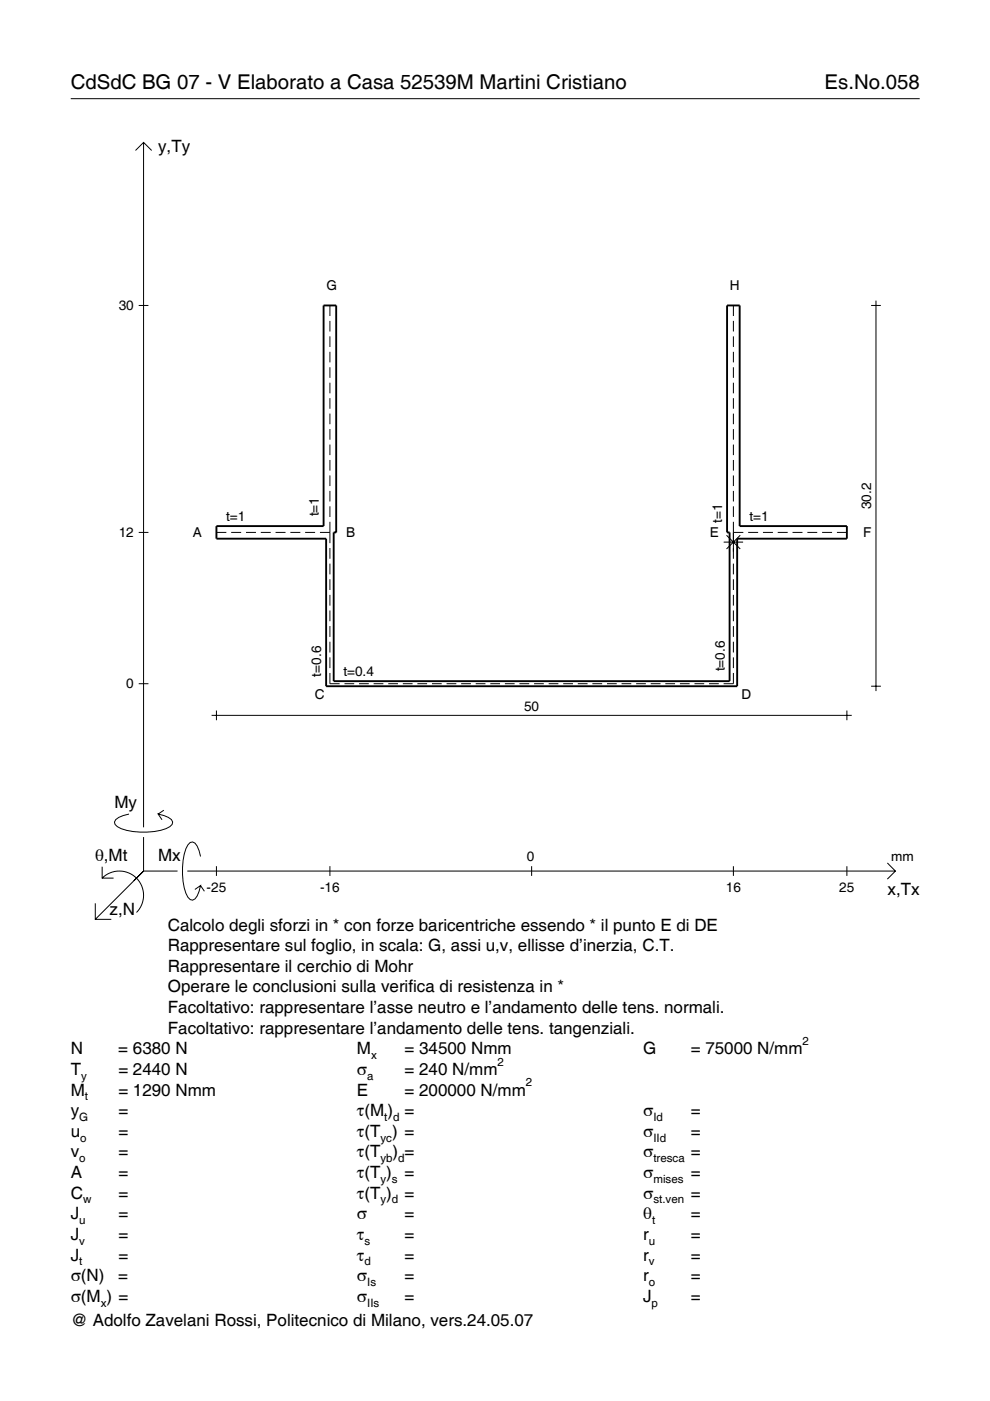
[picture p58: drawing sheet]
<svg xmlns="http://www.w3.org/2000/svg" width="210mm" height="297mm" viewBox="0 0 210 297" stroke-linecap="round" stroke-linejoin="round" font-family="sans-serif">
<defs><g id="words">
<g font-size="4.3">
<text x="15" y="18.9">CdSdC BG 07 - V Elaborato a Casa 52539M Martini Cristiano</text>
<text x="174.8" y="18.9">Es.No.058</text>
</g>
<g font-size="3.6">
<text x="33.5" y="32.3">y,Ty</text>
<text x="24.3" y="171.3">My</text>
<text x="20.1" y="182.6">θ,Mt</text>
<text x="33.5" y="182.6">Mx</text>
<text x="188.2" y="189.8">x,Tx</text>
<text x="23.2" y="193.9">z,N</text>
<text x="35.6" y="197.3">Calcolo degli sforzi in * con forze baricentriche essendo * il punto E di DE</text>
<text x="35.6" y="201.7">Rappresentare sul foglio, in scala: G, assi u,v, ellisse d’inerzia, C.T.</text>
<text x="35.6" y="206">Rappresentare il cerchio di Mohr</text>
<text x="35.6" y="210.4">Operare le conclusioni sulla verifica di resistenza in *</text>
<text x="35.6" y="214.8">Facoltativo: rappresentare l’asse neutro e l’andamento delle tens. normali.</text>
<text x="35.6" y="219.2">Facoltativo: rappresentare l’andamento delle tens. tangenziali.</text>
<text x="15" y="223.5">N</text>
<text x="15" y="227.9">T</text>
<text x="25.1" y="223.5">= 6380 N</text>
<text x="25.1" y="227.9">= 2440 N</text>
<text x="75.7" y="227.9">σ</text>
<text x="75.7" y="223.5">M</text>
<text x="85.8" y="223.5">= 34500 Nmm</text>
<text x="85.8" y="227.9">= 240 N/mm</text>
<text x="136.4" y="223.5">G</text>
<text x="146.5" y="223.5">= 75000 N/mm</text>
<text x="15" y="232.3">M</text>
<text x="25.1" y="232.3">= 1290 Nmm</text>
<text x="75.7" y="232.3">E</text>
<text x="85.8" y="232.3">= 200000 N/mm</text>
<text x="15" y="236.7">y</text>
<text x="25.1" y="236.7">=</text>
<text x="75.7" y="236.7">τ(M ) =</text>
<text x="136.4" y="236.7">σ</text>
<text x="146.5" y="236.7">=</text>
<text x="15" y="241">u</text>
<text x="15" y="245.4">v</text>
<text x="25.1" y="241">=</text>
<text x="25.1" y="245.4">=</text>
<text x="75.7" y="241">τ(T ) =</text>
<text x="75.7" y="245.4">τ(T</text>
<text x="83.3" y="245.4">) =</text>
<text x="136.4" y="241">σ</text>
<text x="136.4" y="245.4">σ</text>
<text x="146.5" y="241">=</text>
<text x="146.5" y="245.4">=</text>
<text x="15" y="249.8">A</text>
<text x="25.1" y="249.8">=</text>
<text x="75.7" y="249.8">τ(T )</text>
<text x="85.8" y="249.8">=</text>
<text x="136.4" y="249.8">σ</text>
<text x="146.5" y="249.8">=</text>
<text x="15" y="254.2">C</text>
<text x="25.1" y="254.2">=</text>
<text x="75.7" y="254.2">τ(T )</text>
<text x="85.8" y="254.2">=</text>
<text x="136.4" y="254.2">σ</text>
<text x="146.5" y="254.2">=</text>
<text x="15" y="258.5">J</text>
<text x="15" y="262.9">J</text>
<text x="25.1" y="258.5">=</text>
<text x="25.1" y="262.9">=</text>
<text x="75.7" y="258.5">σ</text>
<text x="75.7" y="262.9">τ</text>
<text x="85.8" y="258.5">=</text>
<text x="85.8" y="262.9">=</text>
<text x="136.4" y="258.5">θ</text>
<text x="136.4" y="262.9">r</text>
<text x="146.5" y="258.5">=</text>
<text x="146.5" y="262.9">=</text>
<text x="15" y="267.3">J</text>
<text x="25.1" y="267.3">=</text>
<text x="75.7" y="267.3">τ</text>
<text x="85.8" y="267.3">=</text>
<text x="136.4" y="267.3">r</text>
<text x="146.5" y="267.3">=</text>
<text x="15" y="271.7">σ(N)</text>
<text x="25.1" y="271.7">=</text>
<text x="75.7" y="271.7">σ</text>
<text x="85.8" y="271.7">=</text>
<text x="136.4" y="271.7">r</text>
<text x="146.5" y="271.7">=</text>
<text x="15" y="276">σ(M ) =</text>
<text x="15" y="281.2">@ Adolfo Zavelani Rossi, Politecnico di Milano, vers.24.05.07</text>
<text x="75.7" y="276">σ</text>
<text x="85.8" y="276">=</text>
<text x="136.4" y="276">J</text>
<text x="146.5" y="276">=</text>
</g>
<g font-size="2.9">
<text x="25.2" y="65.8">30</text>
<text x="69.2" y="61.4">G</text>
<text x="154.7" y="61.4">H</text>
<text x="184.7" y="107.9" transform="rotate(-90 184.7 107.9)">30.2</text>
<text x="25.2" y="113.9">12</text>
<text x="40.9" y="113.8">A</text>
<text x="47.9" y="110.5">t=1</text>
<text x="67.6" y="109.5" transform="rotate(-90 67.6 109.5)">t=1</text>
<text x="73.4" y="113.8">B</text>
<text x="150.5" y="113.8">E</text>
<text x="153.1" y="110.8" transform="rotate(-90 153.1 110.8)">t=1</text>
<text x="158.9" y="110.5">t=1</text>
<text x="183" y="113.8">F</text>
<text x="68.1" y="143.4" transform="rotate(-90 68.1 143.4)">t=0.6</text>
<text x="72.8" y="143.4">t=0.4</text>
<text x="153.7" y="142.4" transform="rotate(-90 153.7 142.4)">t=0.6</text>
<text x="26.8" y="146">0</text>
<text x="66.7" y="148.3">C</text>
<text x="157.2" y="148.3">D</text>
<text x="111.1" y="150.6">50</text>
<text x="111.7" y="182.6">0</text>
<text x="189" y="182.6">mm</text>
<text x="43.8" y="189.1">-25</text>
<text x="67.9" y="189.1">-16</text>
<text x="153.9" y="189.1">16</text>
<text x="178" y="189.1">25</text>
</g>
<g font-size="2.4">
<text x="170.2" y="221.5">2</text>
<text x="78.7" y="224.5">x</text>
<text x="105.5" y="225.9">2</text>
<text x="17.2" y="228.9">y</text>
<text x="18" y="233.3">t</text>
<text x="77.9" y="228.9">a</text>
<text x="111.5" y="230.3">2</text>
<text x="16.8" y="237.7">G</text>
<text x="81.5" y="237.7">t d</text>
<text x="138.5" y="237.7">Id</text>
<text x="17" y="242">o</text>
<text x="80.7" y="242">yc</text>
<text x="138.5" y="242">IId</text>
<text x="16.8" y="246.4">o</text>
<text x="80.7" y="246.4">yb d</text>
<text x="80.7" y="250.8">y s</text>
<text x="138.5" y="246.4">tresca</text>
<text x="138.5" y="250.8">mises</text>
<text x="17.6" y="255.2">w</text>
<text x="80.7" y="255.2">y d</text>
<text x="138.5" y="255.2">st.ven</text>
<text x="16.8" y="259.5">u</text>
<text x="16.8" y="263.9">v</text>
<text x="77.3" y="263.9">s</text>
<text x="137.6" y="263.9">u</text>
<text x="138.2" y="259.5">t</text>
<text x="16.8" y="268.3">t</text>
<text x="77.3" y="268.3">d</text>
<text x="137.6" y="268.3">v</text>
<text x="77.9" y="272.7">Is</text>
<text x="137.6" y="272.7">o</text>
<text x="21.4" y="277">x</text>
<text x="77.9" y="277">IIs</text>
<text x="138.2" y="277">p</text>
</g>
</g></defs>
<g fill="none" stroke="#000" stroke-width=".21">
<path d="M15 20.9h180M28.7 31.9l1.7-1.7 1.8 1.7M30.4 30.2v145.2M29.4 64.8h2.1M69.9 64.8v2.2M69.9 68v2.3M69.9 71.3v2.3M69.9 74.6v2.2M69.9 77.9v2.2M155.5 64.8v2.2M155.5 68v2.3M155.5 71.3v2.3"/>
<path d="M155.5 74.6v2.2M155.5 77.9v2.2M184.7 64.8h2.1M185.7 63.7v82.8M69.9 81.1v2.3M69.9 84.4v2.3M69.9 87.7v2.2M69.9 91v2.2M69.9 94.3v2.2M69.9 97.5v2.3M155.5 81.1v2.3M155.5 84.4v2.3"/>
<path d="M155.5 87.7v2.2M155.5 91v2.2M155.5 94.3v2.2M155.5 97.5v2.3M29.4 112.9h2.1M45.9 112.9h2.1M49 112.9h2.1M52.2 112.9h2.1M55.3 112.9h2.1M58.4 112.9h2.1M61.6 112.9h2.1M64.7 112.9h2.1"/>
<path d="M67.8 112.9h2.1M69.9 100.8v2.3M69.9 104.1v2.2M69.9 107.4v2.2M69.9 110.6v4.6M69.9 116.2v2.3M69.9 119.5v2.3M153.4 114.9h4.2M154 113.5l2.9 2.9M155.5 112.9h2.1M155.5 100.8v2.3M155.5 104.1v2.2"/>
<path d="M155.5 107.4v2.2M155.5 110.6v7.9M155.5 119.5v2.3M156.9 113.5l-2.9 2.9M158.6 112.9h2.1M161.8 112.9h2.1M164.9 112.9h2.1M168 112.9h2.1M171.2 112.9h2.1M174.3 112.9h2.1M177.4 112.9h2.2M69.9 122.8v2.3"/>
<path d="M69.9 126.1v2.3M69.9 129.4v2.3M69.9 132.7v2.3M69.9 136.1v2.2M69.9 139.4v2.3M155.5 122.8v2.3M155.5 126.1v2.3M155.5 129.4v2.3M155.5 132.7v2.3M155.5 136.1v2.2M155.5 139.4v2.3M29.4 145h2.1"/>
<path d="M44.9 151.7h135.7M45.9 150.6v2.1M69.9 142.7v2.3h2.1M73 145h2.1M76.1 145h2.1M79.2 145h2.1M82.3 145h2.1M85.4 145h2.1M88.5 145h2.1M91.6 145h2M94.7 145h2M97.8 145h2"/>
<path d="M100.9 145h2M104 145h2M107 145h2.1M110.1 145h2.1M113.2 145h2.1M116.3 145h2.1M119.4 145h2.1M122.5 145h2.1M125.6 145h2.1M128.7 145h2.1M131.8 145h2M134.9 145h2"/>
<path d="M138 145h2M141.1 145h2M144.2 145h2M147.2 145h2.1M150.3 145h2.1M155.5 142.7v2.3h-2.1M179.6 150.6v2.1M184.7 145.5h2.1M27.3 172.6a3.6 3.6 0 0 0-3 1.7l.1 .5a5.7 5.7 0 0 0 3.8 1.5 13.3 13.3 0 0 0 7.8-1l.5-.5 .1-.5a3.6 3.6 0 0 0-3.1-1.7l.8 1.2M30.4 177.5v7.2M34.7 171.8l-1.2 .8M20.2 191.5v3.4h3.4"/>
<path d="M21.7 186.2a5.1 5.1 0 0 1 7.2 0 5.1 5.1 0 0 1 0 7.3M21.7 183.8v2.4h2.4M30.4 184.7l-10.2 10.2M30.4 184.7l-2 2M30.4 184.7h7.2M39.7 184.7h150.1M42.5 181.6a3.6 3.6 0 0 0-1.7-3.1l-.5 .1a5.7 5.7 0 0 0-1.5 3.8 13.3 13.3 0 0 0 1 7.8l.5 .5 .5 .2a3.6 3.6 0 0 0 1.7-3.1l-1.2 .8M42.5 187.8l.8 1.2M45.9 183.7v2M69.9 183.7v2M112.7 183.7v2M155.5 183.7v2"/>
<path d="M179.6 183.7v2M188.1 183l1.7 1.7-1.7 1.7"/>
</g>
<path d="M68.6 64.8h2.7v48.1h-.6v31.5h84v-31.5h-.5v-48.1h2.6v46.7h22.8v2.7h-23.3v31.3h-87.2v-31.3h-23.2v-2.7h22.7z" fill="none" stroke="#000" stroke-width=".4"/>
<use href="#words"/>
</svg>
